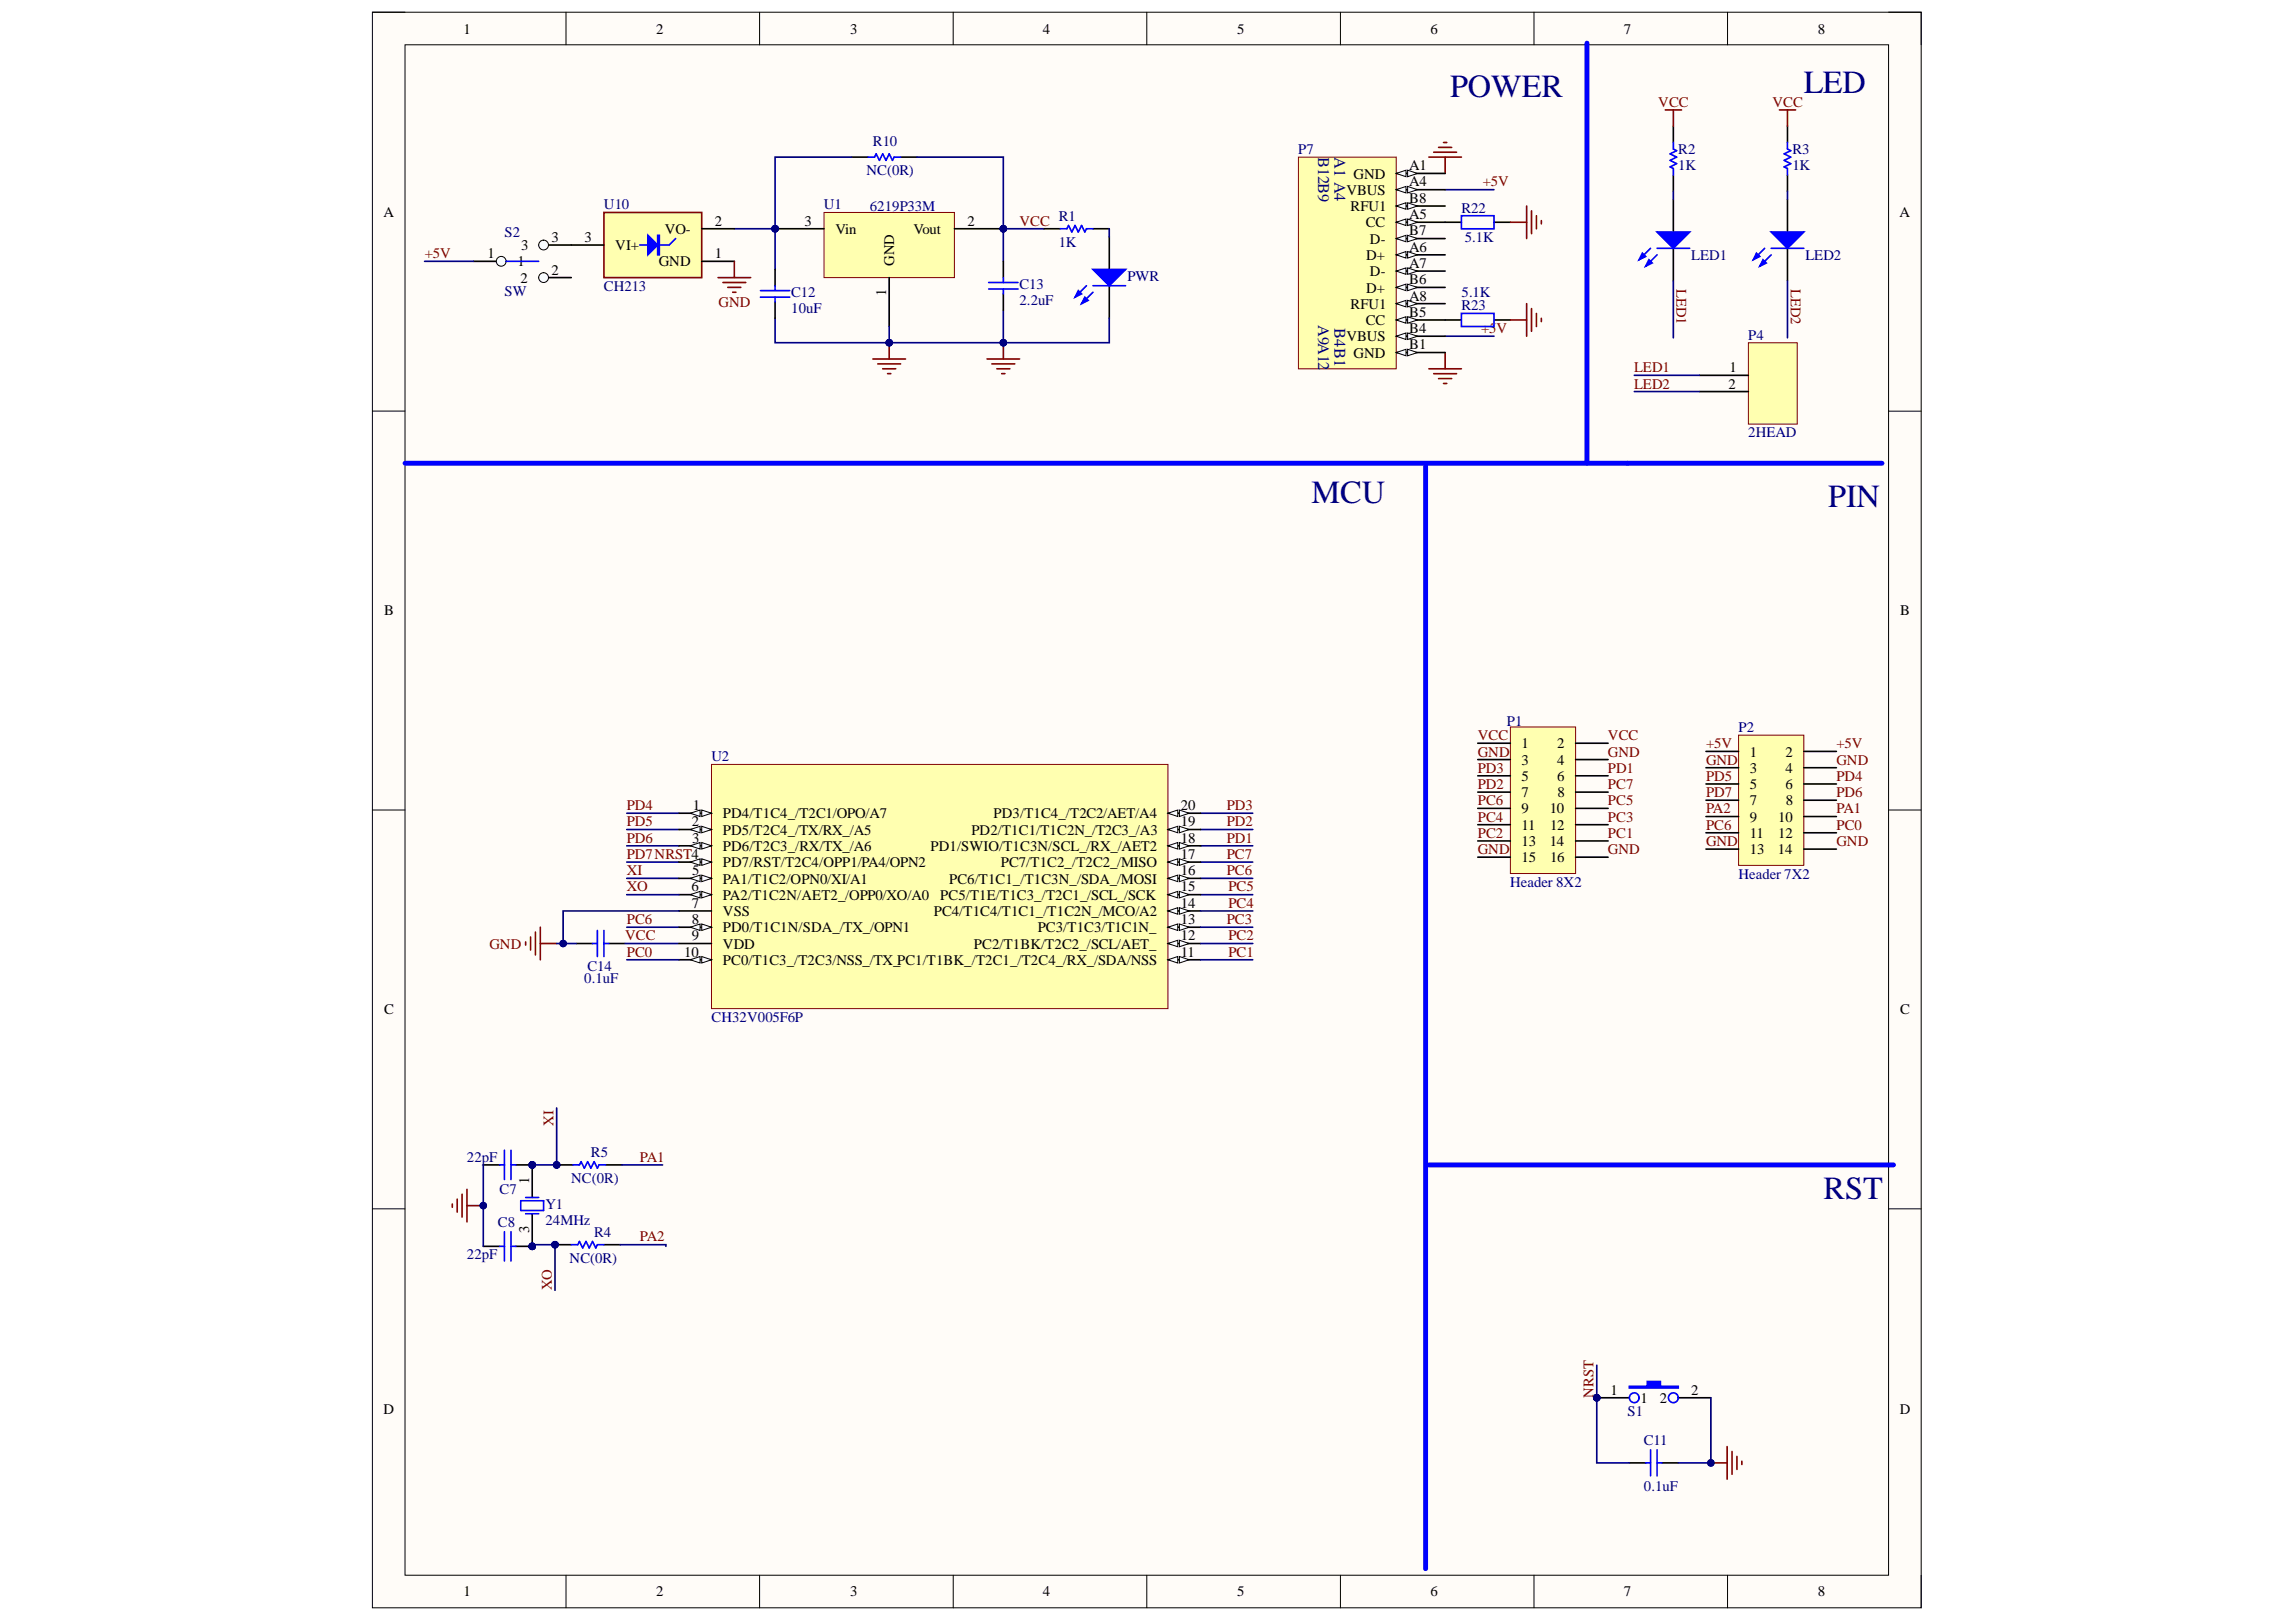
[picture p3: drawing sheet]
<svg xmlns="http://www.w3.org/2000/svg" width="297mm" height="210mm" viewBox="0 0 297 210" stroke-linecap="round" stroke-linejoin="round" font-family="sans-serif">
<defs><g id="words">
<g font-size="4.2" fill="#000080">
<text x="187.6" y="12.5">POWER</text>
<text x="233.4" y="12.1">LED</text>
<text x="169.7" y="65.2">MCU</text>
<text x="236.5" y="65.6">PIN</text>
<text x="235.9" y="155.1">RST</text>
</g>
<g font-size="2.1" fill="#000080">
<text x="170.5" y="20.3" transform="rotate(90 170.5 20.3)">B12B9</text>
<text x="172.7" y="20.3" transform="rotate(90 172.7 20.3)">A1 A4</text>
<text x="170.5" y="42" transform="rotate(90 170.5 42)">A9A12</text>
<text x="172.7" y="42.5" transform="rotate(90 172.7 42.5)">B4B1</text>
</g>
<g font-size="1.9">
<text x="60" y="4.3">1</text>
<text x="84.9" y="4.3">2</text>
<text x="110" y="4.3">3</text>
<text x="134.9" y="4.3">4</text>
<text x="160.1" y="4.3">5</text>
<text x="185.1" y="4.3">6</text>
<text x="210.1" y="4.3">7</text>
<text x="235.2" y="4.3">8</text>
<text x="175.1" y="23.1">GND</text>
<text x="182.3" y="22.1">A1</text>
<text x="49.6" y="28.1">A</text>
<text x="92.5" y="29.2">2</text>
<text x="104.1" y="29.2">3</text>
<text x="125.2" y="29.2">2</text>
<text x="174.2" y="25.2">VBUS</text>
<text x="174.7" y="27.3">RFU1</text>
<text x="176.7" y="29.4">CC</text>
<text x="182.3" y="26.2">B8</text>
<text x="182.3" y="24.1">A4</text>
<text x="182.3" y="28.4">A5</text>
<text x="245.8" y="28.1">A</text>
<text x="63.1" y="33.4">1</text>
<text x="67" y="34.5">1</text>
<text x="67.4" y="32.4">3</text>
<text x="71.4" y="31.3">3</text>
<text x="71.4" y="35.5">2</text>
<text x="75.6" y="31.3">3</text>
<text x="79.6" y="32.4">VI+</text>
<text x="85.2" y="34.5">GND</text>
<text x="86" y="30.3">VO-</text>
<text x="92.5" y="33.4">1</text>
<text x="108.1" y="30.3">Vin</text>
<text x="115.7" y="34.4" transform="rotate(-90 115.7 34.4)">GND</text>
<text x="118.2" y="30.3">Vout</text>
<text x="176.7" y="33.6">D+</text>
<text x="177.2" y="31.5">D-</text>
<text x="177.2" y="35.7">D-</text>
<text x="182.3" y="30.5">B7</text>
<text x="182.3" y="32.6">A6</text>
<text x="182.3" y="34.7">A7</text>
<text x="67.3" y="36.6">2</text>
<text x="114.6" y="38.3" transform="rotate(-90 114.6 38.3)">1</text>
<text x="174.7" y="39.9">RFU1</text>
<text x="176.7" y="37.9">D+</text>
<text x="182.3" y="41">B5</text>
<text x="182.3" y="36.8">B6</text>
<text x="182.3" y="38.9">A8</text>
<text x="174.2" y="44.2">VBUS</text>
<text x="175.1" y="46.3">GND</text>
<text x="176.7" y="42">CC</text>
<text x="182.3" y="45.2">B1</text>
<text x="182.3" y="43.1">B4</text>
<text x="223.6" y="50.3">2</text>
<text x="223.8" y="48.2">1</text>
<text x="49.7" y="79.6">B</text>
<text x="245.8" y="79.6">B</text>
<text x="196.9" y="96.8">1</text>
<text x="196.9" y="99">3</text>
<text x="196.9" y="101">5</text>
<text x="201.5" y="96.8">2</text>
<text x="201.5" y="99">4</text>
<text x="201.5" y="101">6</text>
<text x="226.4" y="97.9">1</text>
<text x="226.4" y="100">3</text>
<text x="231" y="97.9">2</text>
<text x="231" y="100">4</text>
<text x="89.5" y="106.9">2</text>
<text x="89.6" y="104.8">1</text>
<text x="93.5" y="105.9">PD4/T1C4_/T2C1/OPO/A7</text>
<text x="128.5" y="105.9">PD3/T1C4_/T2C2/AET/A4</text>
<text x="152.8" y="106.9">19</text>
<text x="152.8" y="104.8">20</text>
<text x="196.9" y="103.1">7</text>
<text x="196.9" y="105.3">9</text>
<text x="196.9" y="107.4">11</text>
<text x="200.5" y="105.3">10</text>
<text x="200.5" y="107.4">12</text>
<text x="201.5" y="103.1">8</text>
<text x="226.4" y="102.1">5</text>
<text x="226.4" y="104.2">7</text>
<text x="226.4" y="106.3">9</text>
<text x="230.1" y="106.3">10</text>
<text x="231" y="102.1">6</text>
<text x="231" y="104.2">8</text>
<text x="89.5" y="109.1">3</text>
<text x="89.5" y="113.3">5</text>
<text x="93.5" y="108">PD5/T2C4_/TX/RX_/A5</text>
<text x="93.5" y="110.1">PD6/T2C3_/RX/TX_/A6</text>
<text x="93.5" y="112.2">PD7/RST/T2C4/OPP1/PA4/OPN2</text>
<text x="120.4" y="110.1">PD1/SWIO/T1C3N/SCL_/RX_/AET2</text>
<text x="125.7" y="108">PD2/T1C1/T1C2N_/T2C3_/A3</text>
<text x="129.5" y="112.2">PC7/T1C2_/T2C2_/MISO</text>
<text x="152.8" y="109.1">18</text>
<text x="152.8" y="113.3">16</text>
<text x="152.8" y="111.2">17</text>
<text x="196.9" y="109.5">13</text>
<text x="196.9" y="111.6">15</text>
<text x="200.5" y="109.5">14</text>
<text x="200.5" y="111.6">16</text>
<text x="226.4" y="108.4">11</text>
<text x="226.4" y="110.5">13</text>
<text x="230" y="110.5">14</text>
<text x="230.1" y="108.4">12</text>
<text x="89.5" y="115.4">6</text>
<text x="89.5" y="117.5">7</text>
<text x="89.5" y="119.6">8</text>
<text x="93.5" y="114.3">PA1/T1C2/OPN0/XI/A1</text>
<text x="93.5" y="116.4">PA2/T1C2N/AET2_/OPP0/XO/A0</text>
<text x="93.5" y="118.5">VSS</text>
<text x="120.8" y="118.5">PC4/T1C4/T1C1_/T1C2N_/MCO/A2</text>
<text x="121.7" y="116.4">PC5/T1E/T1C3_/T2C1_/SCL_/SCK</text>
<text x="122.8" y="114.3">PC6/T1C1_/T1C3N_/SDA_/MOSI</text>
<text x="152.8" y="117.5">14</text>
<text x="152.8" y="119.6">13</text>
<text x="152.8" y="115.4">15</text>
<text x="88.5" y="123.8">10</text>
<text x="89.5" y="121.7">9</text>
<text x="93.5" y="120.6">PD0/T1C1N/SDA_/TX_/OPN1</text>
<text x="93.5" y="122.8">VDD</text>
<text x="93.5" y="124.9">PC0/T1C3_/T2C3/NSS_/TX_PC1/T1BK_/T2C1_/T2C4_/RX_/SDA/NSS</text>
<text x="126" y="122.8">PC2/T1BK/T2C2_/SCL/AET_</text>
<text x="134.3" y="120.6">PC3/T1C3/T1C1N_</text>
<text x="152.8" y="123.8">11</text>
<text x="152.8" y="121.7">12</text>
<text x="49.7" y="131.3">C</text>
<text x="245.8" y="131.3">C</text>
<text x="68.4" y="153.3" transform="rotate(-90 68.4 153.3)">1</text>
<text x="68.4" y="159.6" transform="rotate(-90 68.4 159.6)">3</text>
<text x="49.6" y="182.9">D</text>
<text x="208.4" y="180.5">1</text>
<text x="212.3" y="181.5">1</text>
<text x="214.8" y="181.5">2</text>
<text x="218.8" y="180.5">2</text>
<text x="245.8" y="182.9">D</text>
<text x="60" y="206.6">1</text>
<text x="84.9" y="206.6">2</text>
<text x="110" y="206.6">3</text>
<text x="134.9" y="206.6">4</text>
<text x="160.1" y="206.6">5</text>
<text x="185.1" y="206.6">6</text>
<text x="210.1" y="206.6">7</text>
<text x="235.2" y="206.6">8</text>
</g>
<g font-size="1.9" fill="#800000">
<text x="214.5" y="13.8">VCC</text>
<text x="229.3" y="13.8">VCC</text>
<text x="131.9" y="29.2">VCC</text>
<text x="191.8" y="24.1">+5V</text>
<text x="54.9" y="33.4">+5V</text>
<text x="93" y="39.7">GND</text>
<text x="216.9" y="37.4" transform="rotate(90 216.9 37.4)">LED1</text>
<text x="231.7" y="37.4" transform="rotate(90 231.7 37.4)">LED2</text>
<text x="191.6" y="43.1">+5V</text>
<text x="211.4" y="48.2">LED1</text>
<text x="211.4" y="50.3">LED2</text>
<text x="191.2" y="95.8">VCC</text>
<text x="208" y="95.8">VCC</text>
<text x="191.2" y="97.9">GND</text>
<text x="191.2" y="100">PD3</text>
<text x="208" y="97.9">GND</text>
<text x="208" y="100">PD1</text>
<text x="220.7" y="99">GND</text>
<text x="220.7" y="96.8">+5V</text>
<text x="220.7" y="101">PD5</text>
<text x="237.6" y="99">GND</text>
<text x="237.6" y="96.8">+5V</text>
<text x="237.6" y="101">PD4</text>
<text x="81.1" y="104.8">PD4</text>
<text x="81.1" y="106.9">PD5</text>
<text x="158.7" y="106.9">PD2</text>
<text x="158.7" y="104.8">PD3</text>
<text x="191.2" y="102.1">PD2</text>
<text x="191.2" y="104.2">PC6</text>
<text x="191.2" y="106.3">PC4</text>
<text x="208" y="102.1">PC7</text>
<text x="208" y="104.2">PC5</text>
<text x="208" y="106.3">PC3</text>
<text x="220.7" y="107.4">PC6</text>
<text x="220.7" y="103.1">PD7</text>
<text x="220.7" y="105.3">PA2</text>
<text x="237.6" y="103.1">PD6</text>
<text x="237.6" y="107.4">PC0</text>
<text x="237.6" y="105.3">PA1</text>
<text x="81.1" y="109.1">PD6</text>
<text x="81.1" y="111.2">PD7NRST4</text>
<text x="81.1" y="113.3">XI</text>
<text x="158.7" y="109.1">PD1</text>
<text x="158.7" y="113.3">PC6</text>
<text x="158.7" y="111.2">PC7</text>
<text x="191.2" y="110.5">GND</text>
<text x="191.2" y="108.4">PC2</text>
<text x="208" y="110.5">GND</text>
<text x="208" y="108.4">PC1</text>
<text x="220.7" y="109.5">GND</text>
<text x="237.6" y="109.5">GND</text>
<text x="81.1" y="119.6">PC6</text>
<text x="81.1" y="115.4">XO</text>
<text x="158.7" y="119.6">PC3</text>
<text x="158.9" y="115.4">PC5</text>
<text x="158.9" y="117.5">PC4</text>
<text x="63.3" y="122.8">GND</text>
<text x="80.9" y="121.7">VCC</text>
<text x="81.1" y="123.8">PC0</text>
<text x="158.9" y="121.7">PC2</text>
<text x="158.9" y="123.8">PC1</text>
<text x="71.6" y="145.7" transform="rotate(-90 71.6 145.7)">XI</text>
<text x="82.8" y="150.3">PA1</text>
<text x="82.8" y="160.7">PA2</text>
<text x="71.4" y="167" transform="rotate(-90 71.4 167)">XO</text>
<text x="206.2" y="180.9" transform="rotate(-90 206.2 180.9)">NRST</text>
</g>
<g font-size="1.9" fill="#000080">
<text x="112.1" y="22.7">NC(0R)</text>
<text x="112.9" y="18.9">R10</text>
<text x="168" y="19.9">P7</text>
<text x="217.1" y="22.1">1K</text>
<text x="217.1" y="19.9">R2</text>
<text x="231.9" y="22.1">1K</text>
<text x="231.9" y="19.9">R3</text>
<text x="78.1" y="27.1">U10</text>
<text x="106.6" y="27.1">U1</text>
<text x="112.5" y="27.3">6219P33M</text>
<text x="137" y="28.6">R1</text>
<text x="189.1" y="27.5">R22</text>
<text x="65.3" y="30.7">S2</text>
<text x="137" y="31.9">1K</text>
<text x="189.5" y="31.3">5.1K</text>
<text x="218.8" y="33.6">LED1</text>
<text x="233.6" y="33.6">LED2</text>
<text x="65.3" y="38.3">SW</text>
<text x="78.1" y="37.6">CH213</text>
<text x="102.4" y="38.5">C12</text>
<text x="102.4" y="40.6">10uF</text>
<text x="131.9" y="37.4">C13</text>
<text x="131.9" y="39.5">2.2uF</text>
<text x="145.8" y="36.4">PWR</text>
<text x="189.1" y="40.1">R23</text>
<text x="189.1" y="38.5">5.1K</text>
<text x="226.2" y="43.9">P4</text>
<text x="226.2" y="56.6">2HEAD</text>
<text x="195" y="93.9">P1</text>
<text x="224.9" y="94.7">P2</text>
<text x="92" y="98.5">U2</text>
<text x="224.9" y="113.7">Header 7X2</text>
<text x="195.4" y="114.8">Header 8X2</text>
<text x="76" y="125.7">C14</text>
<text x="75.6" y="127.2">0.1uF</text>
<text x="92" y="132.2">CH32V005F6P</text>
<text x="76.4" y="149.7">R5</text>
<text x="60.4" y="150.3">22pF</text>
<text x="64.6" y="154.6">C7</text>
<text x="73.9" y="153.1">NC(0R)</text>
<text x="64.4" y="158.8">C8</text>
<text x="70.6" y="156.5">Y1</text>
<text x="70.6" y="158.6">24MHz</text>
<text x="76.9" y="160.1">R4</text>
<text x="60.4" y="163">22pF</text>
<text x="73.7" y="163.4">NC(0R)</text>
<text x="210.6" y="183.2">S1</text>
<text x="212.7" y="187">C11</text>
<text x="212.7" y="192.9">0.1uF</text>
</g>
</g></defs>
<path d="M48.2 1.6h200.3v206.5h-200.3z" fill-rule="evenodd" fill="#fffcf8"/>
<path d="M48.2 1.6h200.3v206.5h-200.3z" fill="none" stroke="#000" stroke-width=".13"/>
<path d="M52.4 5.8h191.9v198.1h-191.9z" fill-rule="evenodd" fill="#fffcf8"/>
<g fill="none" stroke="#000" stroke-width=".13">
<path d="M48.2 1.6h4.2M52.4 5.8h191.9v198.1h-191.9zM73.2 1.6v4.2M98.3 1.6v4.2M123.3 1.6v4.2M148.4 1.6v4.2M173.4 1.6v4.2M198.5 1.6v4.2M223.5 1.6v4.2M244.3 1.6h4.2v4.2M48.2 53.2h4.2M244.3 53.2h4.2"/>
<path d="M48.2 104.8h4.2M244.3 104.8h4.2M48.2 156.4h4.2M244.3 156.4h4.2M73.2 203.9v4.2M98.3 203.9v4.2M123.3 203.9v4.2M148.4 203.9v4.2M173.4 203.9v4.2M198.5 203.9v4.2M223.5 203.9v4.2M248.5 203.9v4.2"/>
</g>
<path d="M112.9 46.5h4.2M113.6 47.1h2.9M114.2 47.7h1.7M114.8 48.4h.4M115 44.3v2.2" fill="none" stroke="#800000" stroke-width=".21"/>
<circle cx="115" cy="44.4" r=".42" fill="#000080"/>
<circle cx="115" cy="44.4" r=".42" fill="none" stroke="#000080" stroke-width=".13"/>
<path d="M127.7 46.5h4.2M128.3 47.1h3M129 47.7h1.6M129.6 48.4h.4M129.8 44.3v2.2" fill="none" stroke="#800000" stroke-width=".21"/>
<circle cx="129.8" cy="44.4" r=".42" fill="#000080"/>
<circle cx="129.8" cy="44.4" r=".42" fill="none" stroke="#000080" stroke-width=".13"/>
<path d="M135.1 29.6h-5.3v4.2" fill="none" stroke="#000080" stroke-width=".21"/>
<circle cx="129.8" cy="29.6" r=".42" fill="#000080"/>
<circle cx="129.8" cy="29.6" r=".42" fill="none" stroke="#000080" stroke-width=".13"/>
<path d="M143.5 30.7v4.2M143.5 37v4.2" fill="none" stroke="#000" stroke-width=".21"/>
<path d="M141.4 34.9h4.2l-2.1 2.1z" fill="#00f"/>
<path d="M140.6 37l-1.5 1.5M141.4 34.9h4.2l-2.1 2.1zM141.4 37.8l-1.5 1.5" fill="none" stroke="#00f" stroke-width=".21"/>
<path d="M140.3 38.5l.5 .4-.9 .4z" fill="#00f"/>
<path d="M140.3 38.5l.5 .4-.9 .4z" fill="none" stroke="#00f" stroke-width=".21"/>
<path d="M139.5 37.6l.4 .4-.8 .5z" fill="#00f"/>
<path d="M137.2 29.6h.8l.2-.4 .5 .8 .4-.8 .4 .8 .4-.8 .4 .8 .3-.4h.8M139.5 37.6l.4 .4-.8 .5zM141.4 37h4.2" fill="none" stroke="#00f" stroke-width=".21"/>
<path d="M135.1 29.6h2.1M141.4 29.6h2.1" fill="none" stroke="#000" stroke-width=".21"/>
<path d="M100.3 41.2v3.1h43.2v-3.1" fill="none" stroke="#000080" stroke-width=".21"/>
<circle cx="115" cy="44.4" r=".42" fill="#000080"/>
<circle cx="115" cy="44.4" r=".42" fill="none" stroke="#000080" stroke-width=".13"/>
<circle cx="129.8" cy="44.4" r=".42" fill="#000080"/>
<circle cx="129.8" cy="44.4" r=".42" fill="none" stroke="#000080" stroke-width=".13"/>
<path d="M143.5 29.6v1.1" fill="none" stroke="#000080" stroke-width=".21"/>
<path d="M61.3 33.8h4.2" fill="none" stroke="#000" stroke-width=".21"/>
<circle cx="64.8" cy="33.8" r=".63" fill="#f8fcff"/>
<circle cx="64.8" cy="33.8" r=".63" fill="none" stroke="#000" stroke-width=".13"/>
<path d="M69.7 31.7h4.2" fill="none" stroke="#000" stroke-width=".21"/>
<circle cx="70.3" cy="31.7" r=".63" fill="#f8fcff"/>
<circle cx="70.3" cy="31.7" r=".63" fill="none" stroke="#000" stroke-width=".13"/>
<path d="M69.7 35.9h4.2" fill="none" stroke="#000" stroke-width=".21"/>
<circle cx="70.3" cy="35.9" r=".63" fill="#f8fcff"/>
<circle cx="70.3" cy="35.9" r=".63" fill="none" stroke="#000" stroke-width=".13"/>
<path d="M65.5 33.8h4.2" fill="none" stroke="#00f" stroke-width=".21"/>
<path d="M54.9 33.8h6.4M95 29.6h5.3v5.3" fill="none" stroke="#000080" stroke-width=".21"/>
<circle cx="100.3" cy="29.6" r=".42" fill="#000080"/>
<circle cx="100.3" cy="29.6" r=".42" fill="none" stroke="#000080" stroke-width=".13"/>
<path d="M129.8 40.1v4.2" fill="none" stroke="#000080" stroke-width=".21"/>
<circle cx="129.8" cy="44.4" r=".42" fill="#000080"/>
<circle cx="129.8" cy="44.4" r=".42" fill="none" stroke="#000080" stroke-width=".13"/>
<path d="M216.5 25.8v4.2M216.5 32.1v4.2" fill="none" stroke="#000" stroke-width=".21"/>
<path d="M214.4 30h4.2l-2.1 2.1z" fill="#00f"/>
<path d="M213.5 32.1l-1.4 1.5M214.4 30h4.2l-2.1 2.1zM214.4 33l-1.5 1.5" fill="none" stroke="#00f" stroke-width=".21"/>
<path d="M213.3 33.6l.4 .4-.8 .5z" fill="#00f"/>
<path d="M213.3 33.6l.4 .4-.8 .5z" fill="none" stroke="#00f" stroke-width=".21"/>
<path d="M212.5 32.8l.4 .4-.8 .4z" fill="#00f"/>
<path d="M216.5 18.4v.9l.4 .2-.8 .4 .8 .4-.8 .5 .8 .4-.8 .4 .4 .2v.9M212.5 32.8l.4 .4-.8 .4zM214.4 32.1h4.2" fill="none" stroke="#00f" stroke-width=".21"/>
<path d="M216.5 16.3v2.1M216.5 22.7v2.1M231.2 25.8v4.2M231.2 32.1v4.2" fill="none" stroke="#000" stroke-width=".21"/>
<path d="M229.1 30h4.3l-2.2 2.1z" fill="#00f"/>
<path d="M228.3 32.1l-1.5 1.5M229.1 30h4.3l-2.2 2.1zM229.1 33l-1.4 1.5" fill="none" stroke="#00f" stroke-width=".21"/>
<path d="M228.1 33.6l.4 .4-.8 .5z" fill="#00f"/>
<path d="M228.1 33.6l.4 .4-.8 .5z" fill="none" stroke="#00f" stroke-width=".21"/>
<path d="M227.2 32.8l.5 .4-.9 .4z" fill="#00f"/>
<path d="M231.2 18.4v.9l.5 .2-.9 .4 .9 .4-.9 .5 .9 .4-.9 .4 .4 .2v.9M227.2 32.8l.5 .4-.9 .4zM229.1 32.1h4.3" fill="none" stroke="#00f" stroke-width=".21"/>
<path d="M231.2 16.3v2.1M231.2 22.7v2.1" fill="none" stroke="#000" stroke-width=".21"/>
<path d="M216.5 24.8v1M216.5 36.3v7.4M231.2 24.8v1M231.2 36.3v7.4" fill="none" stroke="#000080" stroke-width=".21"/>
<path d="M226.2 44.4h6.3v10.5h-6.3z" fill-rule="evenodd" fill="#ffffb0"/>
<path d="M226.2 44.4h6.3v10.5h-6.3z" fill="none" stroke="#800000" stroke-width=".13"/>
<path d="M100.3 34.9v2.1M100.3 39.1v2.1M129.8 33.8v2.1M129.8 38v2.1M219.9 48.6h6.3M219.9 50.7h6.3" fill="none" stroke="#000" stroke-width=".21"/>
<path d="M211.4 48.6h8.5M211.4 50.7h8.5" fill="none" stroke="#000080" stroke-width=".21"/>
<path d="M98.4 38.5h3.8M98.4 37.6h3.8M100.3 37v.6M100.3 38.5v.6M127.9 36.6h3.8M127.9 37.4h3.8M129.8 35.9v.7M129.8 37.4v.6" fill="none" stroke="#00f" stroke-width=".21"/>
<path d="M215.4 14.2h2.1M216.5 14.2v2.1M230.2 14.2h2.1M231.2 14.2v2.1" fill="none" stroke="#800000" stroke-width=".21"/>
<circle cx="100.3" cy="29.6" r=".42" fill="#000080"/>
<circle cx="100.3" cy="29.6" r=".42" fill="none" stroke="#000080" stroke-width=".13"/>
<circle cx="129.8" cy="29.6" r=".42" fill="#000080"/>
<circle cx="129.8" cy="29.6" r=".42" fill="none" stroke="#000080" stroke-width=".13"/>
<path d="M106.6 27.5h16.9v8.4h-16.9z" fill-rule="evenodd" fill="#ffffb0"/>
<path d="M106.6 27.5h16.9v8.4h-16.9z" fill="none" stroke="#800000" stroke-width=".13"/>
<path d="M100.3 29.6h6.3" fill="none" stroke="#000" stroke-width=".21"/>
<circle cx="100.3" cy="29.6" r=".42" fill="#000080"/>
<circle cx="100.3" cy="29.6" r=".42" fill="none" stroke="#000080" stroke-width=".13"/>
<path d="M115 35.9v6.3M123.5 29.6h6.3" fill="none" stroke="#000" stroke-width=".21"/>
<circle cx="129.8" cy="29.6" r=".42" fill="#000080"/>
<circle cx="129.8" cy="29.6" r=".42" fill="none" stroke="#000080" stroke-width=".13"/>
<path d="M115 42.2v2.1" fill="none" stroke="#000080" stroke-width=".21"/>
<circle cx="115" cy="44.4" r=".42" fill="#000080"/>
<circle cx="115" cy="44.4" r=".42" fill="none" stroke="#000080" stroke-width=".13"/>
<path d="M110.2 20.3h2.1M116.5 20.3h2.1" fill="none" stroke="#000" stroke-width=".21"/>
<path d="M112.3 20.3h.8l.3-.4 .4 .9 .4-.9 .4 .9 .4-.9 .5 .9 .2-.5h.8" fill="none" stroke="#00f" stroke-width=".21"/>
<path d="M110.2 20.3h-9.9v9.3" fill="none" stroke="#000080" stroke-width=".21"/>
<circle cx="100.3" cy="29.6" r=".42" fill="#000080"/>
<circle cx="100.3" cy="29.6" r=".42" fill="none" stroke="#000080" stroke-width=".13"/>
<path d="M118.6 20.3h11.2v9.3" fill="none" stroke="#000080" stroke-width=".21"/>
<circle cx="129.8" cy="29.6" r=".42" fill="#000080"/>
<circle cx="129.8" cy="29.6" r=".42" fill="none" stroke="#000080" stroke-width=".13"/>
<circle cx="68.9" cy="150.8" r=".42" fill="#000080"/>
<circle cx="68.9" cy="150.8" r=".42" fill="none" stroke="#000080" stroke-width=".13"/>
<circle cx="68.9" cy="161.3" r=".42" fill="#000080"/>
<circle cx="68.9" cy="161.3" r=".42" fill="none" stroke="#000080" stroke-width=".13"/>
<path d="M68.9 150.8v4.2" fill="none" stroke="#000" stroke-width=".21"/>
<circle cx="68.9" cy="150.8" r=".42" fill="#000080"/>
<circle cx="68.9" cy="150.8" r=".42" fill="none" stroke="#000080" stroke-width=".13"/>
<path d="M68.9 157.1v4.2" fill="none" stroke="#000" stroke-width=".21"/>
<circle cx="68.9" cy="161.3" r=".42" fill="#000080"/>
<circle cx="68.9" cy="161.3" r=".42" fill="none" stroke="#000080" stroke-width=".13"/>
<path d="M67.4 155.4h2.9v1.3h-2.9zM68 157.1h1.7M68 155h1.7" fill="none" stroke="#00f" stroke-width=".21"/>
<path d="M58.5 155.8v.4M59.1 155.2v1.7M59.8 154.5v3M60.4 153.9v4.2M60.4 156h2.1" fill="none" stroke="#800000" stroke-width=".21"/>
<circle cx="62.5" cy="156" r=".42" fill="#000080"/>
<circle cx="62.5" cy="156" r=".42" fill="none" stroke="#000080" stroke-width=".13"/>
<circle cx="68.9" cy="161.3" r=".42" fill="#000080"/>
<circle cx="68.9" cy="161.3" r=".42" fill="none" stroke="#000080" stroke-width=".13"/>
<path d="M62.5 161.3h2.1M66.7 161.3h2.2" fill="none" stroke="#000" stroke-width=".21"/>
<circle cx="68.9" cy="161.3" r=".42" fill="#000080"/>
<circle cx="68.9" cy="161.3" r=".42" fill="none" stroke="#000080" stroke-width=".13"/>
<path d="M65.3 159.4v3.8M66.1 159.4v3.8M64.6 161.3h.7M66.1 161.3h.6" fill="none" stroke="#00f" stroke-width=".21"/>
<circle cx="68.9" cy="150.8" r=".42" fill="#000080"/>
<circle cx="68.9" cy="150.8" r=".42" fill="none" stroke="#000080" stroke-width=".13"/>
<path d="M62.5 150.8h2.1M66.7 150.8h2.2" fill="none" stroke="#000" stroke-width=".21"/>
<circle cx="68.9" cy="150.8" r=".42" fill="#000080"/>
<circle cx="68.9" cy="150.8" r=".42" fill="none" stroke="#000080" stroke-width=".13"/>
<path d="M64.6 150.8h.7M65.3 148.9v3.7M66.1 150.8h.6M66.1 148.9v3.7" fill="none" stroke="#00f" stroke-width=".21"/>
<path d="M62.5 150.8v10.5" fill="none" stroke="#000080" stroke-width=".21"/>
<circle cx="62.5" cy="156" r=".42" fill="#000080"/>
<circle cx="62.5" cy="156" r=".42" fill="none" stroke="#000080" stroke-width=".13"/>
<circle cx="71.8" cy="161.1" r=".42" fill="#000080"/>
<circle cx="71.8" cy="161.1" r=".42" fill="none" stroke="#000080" stroke-width=".13"/>
<path d="M71.8 161.1h2.1M78.1 161.1h2.1" fill="none" stroke="#000" stroke-width=".21"/>
<circle cx="71.8" cy="161.1" r=".42" fill="#000080"/>
<circle cx="71.8" cy="161.1" r=".42" fill="none" stroke="#000080" stroke-width=".13"/>
<path d="M73.9 161.1h.9l.2-.4 .4 .8 .4-.8 .4 .8 .5-.8 .4 .8 .2-.4h.8" fill="none" stroke="#00f" stroke-width=".21"/>
<circle cx="72" cy="150.8" r=".42" fill="#000080"/>
<circle cx="72" cy="150.8" r=".42" fill="none" stroke="#000080" stroke-width=".13"/>
<path d="M72 150.8h2.1M78.3 150.8h2.2" fill="none" stroke="#000" stroke-width=".21"/>
<circle cx="72" cy="150.8" r=".42" fill="#000080"/>
<circle cx="72" cy="150.8" r=".42" fill="none" stroke="#000080" stroke-width=".13"/>
<path d="M74.1 150.8h.9l.2-.5 .4 .9 .4-.9 .4 .9 .5-.9 .4 .9 .2-.4h.8" fill="none" stroke="#00f" stroke-width=".21"/>
<path d="M72 143.4v7.4h-3.1" fill="none" stroke="#000080" stroke-width=".21"/>
<circle cx="68.9" cy="150.8" r=".42" fill="#000080"/>
<circle cx="68.9" cy="150.8" r=".42" fill="none" stroke="#000080" stroke-width=".13"/>
<circle cx="72" cy="150.8" r=".42" fill="#000080"/>
<circle cx="72" cy="150.8" r=".42" fill="none" stroke="#000080" stroke-width=".13"/>
<path d="M68.9 161.3v-.2h2.9v5.9" fill="none" stroke="#000080" stroke-width=".21"/>
<circle cx="68.9" cy="161.3" r=".42" fill="#000080"/>
<circle cx="68.9" cy="161.3" r=".42" fill="none" stroke="#000080" stroke-width=".13"/>
<circle cx="71.8" cy="161.1" r=".42" fill="#000080"/>
<circle cx="71.8" cy="161.1" r=".42" fill="none" stroke="#000080" stroke-width=".13"/>
<path d="M187 24.5h6.3M187 43.5h6.3M80.5 150.8h5.2M80.2 161.1h5.9v.2" fill="none" stroke="#000080" stroke-width=".21"/>
<path d="M185.5 19.7h2.9M186.1 19.1h1.7M186.7 18.4h.5M184.9 20.3h4.2M187 20.3v2.1M184.9 47.7h4.2M185.5 48.4h2.9M186.1 49h1.7M186.7 49.6h.5M187 45.6v2.1" fill="none" stroke="#800000" stroke-width=".21"/>
<path d="M168 20.3h12.6v27.4h-12.6z" fill-rule="evenodd" fill="#ffffb0"/>
<path d="M168 20.3h12.6v27.4h-12.6z" fill="none" stroke="#800000" stroke-width=".13"/>
<path d="M180.6 45.6h6.4" fill="none" stroke="#000" stroke-width=".21"/>
<path d="M180.6 45.6l1.3-.4v.8z" fill="#f8fcff"/>
<path d="M180.6 45.6l1.3-.4v.8z" fill="none" stroke="#000" stroke-width=".13"/>
<path d="M182.1 45.2l1.3 .4-1.3 .4z" fill="#f8fcff"/>
<path d="M182.1 45.2l1.3 .4-1.3 .4z" fill="none" stroke="#000" stroke-width=".13"/>
<path d="M180.6 43.5h6.4" fill="none" stroke="#000" stroke-width=".21"/>
<path d="M180.6 43.5l1.3-.4v.8z" fill="#f8fcff"/>
<path d="M180.6 43.5l1.3-.4v.8z" fill="none" stroke="#000" stroke-width=".13"/>
<path d="M182.1 43.1l1.3 .4-1.3 .4z" fill="#f8fcff"/>
<path d="M182.1 43.1l1.3 .4-1.3 .4z" fill="none" stroke="#000" stroke-width=".13"/>
<path d="M180.6 41.4h6.4" fill="none" stroke="#000" stroke-width=".21"/>
<path d="M180.6 41.4l1.3-.4v.8z" fill="#f8fcff"/>
<path d="M180.6 41.4l1.3-.4v.8z" fill="none" stroke="#000" stroke-width=".13"/>
<path d="M182.1 41l1.3 .4-1.3 .4z" fill="#f8fcff"/>
<path d="M182.1 41l1.3 .4-1.3 .4z" fill="none" stroke="#000" stroke-width=".13"/>
<path d="M180.6 37.2h6.4" fill="none" stroke="#000" stroke-width=".21"/>
<path d="M180.6 37.2l1.3-.4v.8z" fill="#f8fcff"/>
<path d="M180.6 37.2l1.3-.4v.8z" fill="none" stroke="#000" stroke-width=".13"/>
<path d="M182.1 36.8l1.3 .4-1.3 .4z" fill="#f8fcff"/>
<path d="M182.1 36.8l1.3 .4-1.3 .4z" fill="none" stroke="#000" stroke-width=".13"/>
<path d="M180.6 30.9h6.4" fill="none" stroke="#000" stroke-width=".21"/>
<path d="M180.6 30.9l1.3-.4v.8z" fill="#f8fcff"/>
<path d="M180.6 30.9l1.3-.4v.8z" fill="none" stroke="#000" stroke-width=".13"/>
<path d="M182.1 30.5l1.3 .4-1.3 .4z" fill="#f8fcff"/>
<path d="M182.1 30.5l1.3 .4-1.3 .4z" fill="none" stroke="#000" stroke-width=".13"/>
<path d="M180.6 26.7h6.4" fill="none" stroke="#000" stroke-width=".21"/>
<path d="M180.6 26.7l1.3-.5v.9z" fill="#f8fcff"/>
<path d="M180.6 26.7l1.3-.5v.9z" fill="none" stroke="#000" stroke-width=".13"/>
<path d="M182.1 26.2l1.3 .5-1.3 .4z" fill="#f8fcff"/>
<path d="M182.1 26.2l1.3 .5-1.3 .4z" fill="none" stroke="#000" stroke-width=".13"/>
<path d="M180.6 22.4h6.4" fill="none" stroke="#000" stroke-width=".21"/>
<path d="M180.6 22.4l1.3-.4v.9z" fill="#f8fcff"/>
<path d="M180.6 22.4l1.3-.4v.9z" fill="none" stroke="#000" stroke-width=".13"/>
<path d="M182.1 22l1.3 .4-1.3 .5z" fill="#f8fcff"/>
<path d="M182.1 22l1.3 .4-1.3 .5z" fill="none" stroke="#000" stroke-width=".13"/>
<path d="M180.6 24.5h6.4" fill="none" stroke="#000" stroke-width=".21"/>
<path d="M180.6 24.5l1.3-.4v.9z" fill="#f8fcff"/>
<path d="M180.6 24.5l1.3-.4v.9z" fill="none" stroke="#000" stroke-width=".13"/>
<path d="M182.1 24.1l1.3 .4-1.3 .5z" fill="#f8fcff"/>
<path d="M182.1 24.1l1.3 .4-1.3 .5z" fill="none" stroke="#000" stroke-width=".13"/>
<path d="M180.6 28.8h6.4" fill="none" stroke="#000" stroke-width=".21"/>
<path d="M180.6 28.8l1.3-.5v.9z" fill="#f8fcff"/>
<path d="M180.6 28.8l1.3-.5v.9z" fill="none" stroke="#000" stroke-width=".13"/>
<path d="M182.1 28.3l1.3 .5-1.3 .4z" fill="#f8fcff"/>
<path d="M182.1 28.3l1.3 .5-1.3 .4z" fill="none" stroke="#000" stroke-width=".13"/>
<path d="M180.6 33h6.4" fill="none" stroke="#000" stroke-width=".21"/>
<path d="M180.6 33l1.3-.4v.8z" fill="#f8fcff"/>
<path d="M180.6 33l1.3-.4v.8z" fill="none" stroke="#000" stroke-width=".13"/>
<path d="M182.1 32.6l1.3 .4-1.3 .4z" fill="#f8fcff"/>
<path d="M182.1 32.6l1.3 .4-1.3 .4z" fill="none" stroke="#000" stroke-width=".13"/>
<path d="M180.6 35.1h6.4" fill="none" stroke="#000" stroke-width=".21"/>
<path d="M180.6 35.1l1.3-.4v.8z" fill="#f8fcff"/>
<path d="M180.6 35.1l1.3-.4v.8z" fill="none" stroke="#000" stroke-width=".13"/>
<path d="M182.1 34.7l1.3 .4-1.3 .4z" fill="#f8fcff"/>
<path d="M182.1 34.7l1.3 .4-1.3 .4z" fill="none" stroke="#000" stroke-width=".13"/>
<path d="M180.6 39.3h6.4" fill="none" stroke="#000" stroke-width=".21"/>
<path d="M180.6 39.3l1.3-.4v.8z" fill="#f8fcff"/>
<path d="M180.6 39.3l1.3-.4v.8z" fill="none" stroke="#000" stroke-width=".13"/>
<path d="M182.1 38.9l1.3 .4-1.3 .4z" fill="#f8fcff"/>
<path d="M182.1 38.9l1.3 .4-1.3 .4z" fill="none" stroke="#000" stroke-width=".13"/>
<path d="M205.3 5.6v54.3M52.4 59.9h191.1M184.4 60.4v142.6" fill="none" stroke="#00f" stroke-width=".63"/>
<path d="M187 28.8h2.1M193.3 28.8h2.1M187 41.4h2.1M193.3 41.4h2.1M210.8 189.3h2.1M215 189.3h2.1" fill="none" stroke="#000" stroke-width=".21"/>
<path d="M189.1 27.9h4.2v1.7h-4.2zM189.1 40.6h4.2v1.7h-4.2zM212.9 189.3h.6M213.5 187.6v3.4M214.4 187.6v3.4M214.4 189.3h.6" fill="none" stroke="#00f" stroke-width=".21"/>
<path d="M195.4 28.8h2.1M197.5 26.7v4.2M197.5 39.3v4.2M198.1 27.3v2.9M198.1 39.9v3M198.8 27.9v1.7M199.4 28.6v.4M195.4 41.4h2.1M198.8 40.6v1.7M199.4 41.2v.4" fill="none" stroke="#800000" stroke-width=".21"/>
<path d="M81.1 105.2h6.7M81.1 107.3h6.7M81.1 109.5h6.7" fill="none" stroke="#000080" stroke-width=".21"/>
<circle cx="206.6" cy="180.9" r=".42" fill="#000080"/>
<circle cx="206.6" cy="180.9" r=".42" fill="none" stroke="#000080" stroke-width=".13"/>
<path d="M206.6 180.9h4.2" fill="none" stroke="#000" stroke-width=".21"/>
<circle cx="206.6" cy="180.9" r=".42" fill="#000080"/>
<circle cx="206.6" cy="180.9" r=".42" fill="none" stroke="#000080" stroke-width=".13"/>
<path d="M217.1 180.9h4.2" fill="none" stroke="#000" stroke-width=".21"/>
<path d="M210.8 179.4h2.3v-.6h1.7v.6h2.3v.2h-6.3z" fill-rule="evenodd" fill="#00f"/>
<g fill="none" stroke="#00f" stroke-width=".21">
<path d="M210.8 179.4h2.3v-.6h1.7v.6h2.3v.2h-6.3z"/>
<circle cx="211.4" cy="180.9" r=".63"/>
<circle cx="216.5" cy="180.9" r=".63"/>
</g>
<path d="M206.6 176.7v12.6h4.2" fill="none" stroke="#000080" stroke-width=".21"/>
<circle cx="206.6" cy="180.9" r=".42" fill="#000080"/>
<circle cx="206.6" cy="180.9" r=".42" fill="none" stroke="#000080" stroke-width=".13"/>
<path d="M221.3 180.9v8.4h-4.2" fill="none" stroke="#000080" stroke-width=".21"/>
<circle cx="221.3" cy="189.3" r=".42" fill="#000080"/>
<circle cx="221.3" cy="189.3" r=".42" fill="none" stroke="#000080" stroke-width=".13"/>
<path d="M221.3 189.3h2.1M223.4 187.2v4.2M224.1 187.8v3M224.7 188.5v1.7M225.3 189.1v.4" fill="none" stroke="#800000" stroke-width=".21"/>
<circle cx="221.3" cy="189.3" r=".42" fill="#000080"/>
<circle cx="221.3" cy="189.3" r=".42" fill="none" stroke="#000080" stroke-width=".13"/>
<circle cx="206.6" cy="180.9" r=".42" fill="#000080"/>
<circle cx="206.6" cy="180.9" r=".42" fill="none" stroke="#000080" stroke-width=".13"/>
<path d="M184.9 150.8h60.1" fill="none" stroke="#00f" stroke-width=".63"/>
<path d="M81.1 113.7h6.7M155.3 105.2h6.8" fill="none" stroke="#000080" stroke-width=".21"/>
<path d="M74.5 122.1h2.2M78.8 122.1h2.1" fill="none" stroke="#000" stroke-width=".21"/>
<path d="M76.7 122.1h.6M77.3 120.4v3.4M78.1 120.4v3.4M78.1 122.1h.7" fill="none" stroke="#00f" stroke-width=".21"/>
<path d="M224.9 95.1h8.5v16.9h-8.5z" fill-rule="evenodd" fill="#ffffb0"/>
<path d="M224.9 95.1h8.5v16.9h-8.5z" fill="none" stroke="#800000" stroke-width=".13"/>
<g fill="none" stroke="#000" stroke-width=".21">
<path d="M220.7 97.2h4.2M220.7 99.4h4.2M233.4 97.2h4.2M233.4 99.4h4.2M220.7 101.5h4.2M220.7 103.6h4.2M220.7 105.7h4.2M220.7 107.8h4.2M220.7 109.9h4.2M233.4 101.5h4.2M233.4 103.6h4.2M233.4 105.7h4.2"/>
<path d="M233.4 107.8h4.2M233.4 109.9h4.2"/>
</g>
<path d="M81.1 111.6h6.7M81.1 120h6.7M155.3 109.5h6.8M155.3 107.3h6.8M155.3 111.6h6.8M155.3 115.8h6.8M155.3 113.7h6.8M72 122.1h2.5M80.9 122.1h6.9" fill="none" stroke="#000080" stroke-width=".21"/>
<path d="M69.9 120v4.2M68 121.9v.4M68.6 121.3v1.6M69.3 120.6v3M69.9 122.1h2.1" fill="none" stroke="#800000" stroke-width=".21"/>
<circle cx="72.9" cy="122.1" r=".42" fill="#000080"/>
<circle cx="72.9" cy="122.1" r=".42" fill="none" stroke="#000080" stroke-width=".13"/>
<path d="M195.4 94.1h8.4v18.9h-8.4z" fill-rule="evenodd" fill="#ffffb0"/>
<path d="M195.4 94.1h8.4v18.9h-8.4z" fill="none" stroke="#800000" stroke-width=".13"/>
<g fill="none" stroke="#000" stroke-width=".21">
<path d="M191.2 96.2h4.2M191.2 98.3h4.2M203.8 96.2h4.2M203.8 98.3h4.2M191.2 100.4h4.2M191.2 102.5h4.2M191.2 104.6h4.2M191.2 106.7h4.2M191.2 108.8h4.2M191.2 110.9h4.2M203.8 100.4h4.2M203.8 102.5h4.2"/>
<path d="M203.8 104.6h4.2M203.8 106.7h4.2M203.8 108.8h4.2M203.8 110.9h4.2"/>
</g>
<path d="M92 98.9h59.1v31.6h-59.1z" fill-rule="evenodd" fill="#ffffb0"/>
<path d="M92 98.9h59.1v31.6h-59.1z" fill="none" stroke="#800000" stroke-width=".13"/>
<path d="M151.1 107.3h4.2" fill="none" stroke="#000" stroke-width=".21"/>
<path d="M151.1 107.3l1.3-.4v.9z" fill="#f8fcff"/>
<path d="M151.1 107.3l1.3-.4v.9z" fill="none" stroke="#000" stroke-width=".13"/>
<path d="M152.6 106.9l1.2 .4-1.2 .5z" fill="#f8fcff"/>
<path d="M152.6 106.9l1.2 .4-1.2 .5z" fill="none" stroke="#000" stroke-width=".13"/>
<path d="M151.1 105.2h4.2" fill="none" stroke="#000" stroke-width=".21"/>
<path d="M151.1 105.2l1.3-.4v.9z" fill="#f8fcff"/>
<path d="M151.1 105.2l1.3-.4v.9z" fill="none" stroke="#000" stroke-width=".13"/>
<path d="M152.6 104.8l1.2 .4-1.2 .5z" fill="#f8fcff"/>
<path d="M152.6 104.8l1.2 .4-1.2 .5z" fill="none" stroke="#000" stroke-width=".13"/>
<path d="M87.8 105.2h4.2" fill="none" stroke="#000" stroke-width=".21"/>
<path d="M90.8 104.8l1.2 .4-1.2 .5z" fill="#f8fcff"/>
<path d="M90.8 104.8l1.2 .4-1.2 .5z" fill="none" stroke="#000" stroke-width=".13"/>
<path d="M89.3 105.2l1.3-.4v.9z" fill="#f8fcff"/>
<path d="M89.3 105.2l1.3-.4v.9z" fill="none" stroke="#000" stroke-width=".13"/>
<path d="M151.1 109.5h4.2" fill="none" stroke="#000" stroke-width=".21"/>
<path d="M151.1 109.5l1.3-.5v.9z" fill="#f8fcff"/>
<path d="M151.1 109.5l1.3-.5v.9z" fill="none" stroke="#000" stroke-width=".13"/>
<path d="M152.6 109l1.2 .5-1.2 .4z" fill="#f8fcff"/>
<path d="M152.6 109l1.2 .5-1.2 .4z" fill="none" stroke="#000" stroke-width=".13"/>
<path d="M151.1 117.9h4.2" fill="none" stroke="#000" stroke-width=".21"/>
<path d="M151.1 117.9l1.3-.4v.8z" fill="#f8fcff"/>
<path d="M151.1 117.9l1.3-.4v.8z" fill="none" stroke="#000" stroke-width=".13"/>
<path d="M152.6 117.5l1.2 .4-1.2 .4z" fill="#f8fcff"/>
<path d="M152.6 117.5l1.2 .4-1.2 .4z" fill="none" stroke="#000" stroke-width=".13"/>
<path d="M87.8 107.3h4.2" fill="none" stroke="#000" stroke-width=".21"/>
<path d="M90.8 106.9l1.2 .4-1.2 .5z" fill="#f8fcff"/>
<path d="M90.8 106.9l1.2 .4-1.2 .5z" fill="none" stroke="#000" stroke-width=".13"/>
<path d="M89.3 107.3l1.3-.4v.9z" fill="#f8fcff"/>
<path d="M89.3 107.3l1.3-.4v.9z" fill="none" stroke="#000" stroke-width=".13"/>
<path d="M87.8 109.5h4.2" fill="none" stroke="#000" stroke-width=".21"/>
<path d="M90.8 109l1.2 .5-1.2 .4z" fill="#f8fcff"/>
<path d="M90.8 109l1.2 .5-1.2 .4z" fill="none" stroke="#000" stroke-width=".13"/>
<path d="M89.3 109.5l1.3-.5v.9z" fill="#f8fcff"/>
<path d="M89.3 109.5l1.3-.5v.9z" fill="none" stroke="#000" stroke-width=".13"/>
<path d="M87.8 111.6h4.2" fill="none" stroke="#000" stroke-width=".21"/>
<path d="M90.8 111.1l1.2 .5-1.2 .4z" fill="#f8fcff"/>
<path d="M90.8 111.1l1.2 .5-1.2 .4z" fill="none" stroke="#000" stroke-width=".13"/>
<path d="M89.3 111.6l1.3-.5v.9z" fill="#f8fcff"/>
<path d="M89.3 111.6l1.3-.5v.9z" fill="none" stroke="#000" stroke-width=".13"/>
<path d="M87.8 113.7h4.2" fill="none" stroke="#000" stroke-width=".21"/>
<path d="M90.8 113.2l1.2 .5-1.2 .4z" fill="#f8fcff"/>
<path d="M90.8 113.2l1.2 .5-1.2 .4z" fill="none" stroke="#000" stroke-width=".13"/>
<path d="M89.3 113.7l1.3-.5v.9z" fill="#f8fcff"/>
<path d="M89.3 113.7l1.3-.5v.9z" fill="none" stroke="#000" stroke-width=".13"/>
<path d="M87.8 115.8h4.2" fill="none" stroke="#000" stroke-width=".21"/>
<path d="M90.8 115.4l1.2 .4-1.2 .4z" fill="#f8fcff"/>
<path d="M90.8 115.4l1.2 .4-1.2 .4z" fill="none" stroke="#000" stroke-width=".13"/>
<path d="M89.3 115.8l1.3-.4v.8z" fill="#f8fcff"/>
<path d="M89.3 115.8l1.3-.4v.8z" fill="none" stroke="#000" stroke-width=".13"/>
<path d="M87.8 117.9h4.2M87.8 120h4.2" fill="none" stroke="#000" stroke-width=".21"/>
<path d="M90.8 119.6l1.2 .4-1.2 .4z" fill="#f8fcff"/>
<path d="M90.8 119.6l1.2 .4-1.2 .4z" fill="none" stroke="#000" stroke-width=".13"/>
<path d="M89.3 120l1.3-.4v.8z" fill="#f8fcff"/>
<path d="M89.3 120l1.3-.4v.8z" fill="none" stroke="#000" stroke-width=".13"/>
<path d="M87.8 122.1h4.2M87.8 124.2h4.2" fill="none" stroke="#000" stroke-width=".21"/>
<path d="M90.8 123.8l1.2 .4-1.2 .4z" fill="#f8fcff"/>
<path d="M90.8 123.8l1.2 .4-1.2 .4z" fill="none" stroke="#000" stroke-width=".13"/>
<path d="M89.3 124.2l1.3-.4v.8z" fill="#f8fcff"/>
<path d="M89.3 124.2l1.3-.4v.8z" fill="none" stroke="#000" stroke-width=".13"/>
<path d="M151.1 124.2h4.2" fill="none" stroke="#000" stroke-width=".21"/>
<path d="M151.1 124.2l1.3-.4v.8z" fill="#f8fcff"/>
<path d="M151.1 124.2l1.3-.4v.8z" fill="none" stroke="#000" stroke-width=".13"/>
<path d="M152.6 123.8l1.2 .4-1.2 .4z" fill="#f8fcff"/>
<path d="M152.6 123.8l1.2 .4-1.2 .4z" fill="none" stroke="#000" stroke-width=".13"/>
<path d="M151.1 122.1h4.2" fill="none" stroke="#000" stroke-width=".21"/>
<path d="M151.1 122.1l1.3-.4v.8z" fill="#f8fcff"/>
<path d="M151.1 122.1l1.3-.4v.8z" fill="none" stroke="#000" stroke-width=".13"/>
<path d="M152.6 121.7l1.2 .4-1.2 .4z" fill="#f8fcff"/>
<path d="M152.6 121.7l1.2 .4-1.2 .4z" fill="none" stroke="#000" stroke-width=".13"/>
<path d="M151.1 120h4.2" fill="none" stroke="#000" stroke-width=".21"/>
<path d="M151.1 120l1.3-.4v.8z" fill="#f8fcff"/>
<path d="M151.1 120l1.3-.4v.8z" fill="none" stroke="#000" stroke-width=".13"/>
<path d="M152.6 119.6l1.2 .4-1.2 .4z" fill="#f8fcff"/>
<path d="M152.6 119.6l1.2 .4-1.2 .4z" fill="none" stroke="#000" stroke-width=".13"/>
<path d="M151.1 115.8h4.2" fill="none" stroke="#000" stroke-width=".21"/>
<path d="M151.1 115.8l1.3-.4v.8z" fill="#f8fcff"/>
<path d="M151.1 115.8l1.3-.4v.8z" fill="none" stroke="#000" stroke-width=".13"/>
<path d="M152.6 115.4l1.2 .4-1.2 .4z" fill="#f8fcff"/>
<path d="M152.6 115.4l1.2 .4-1.2 .4z" fill="none" stroke="#000" stroke-width=".13"/>
<path d="M151.1 113.7h4.2" fill="none" stroke="#000" stroke-width=".21"/>
<path d="M151.1 113.7l1.3-.5v.9z" fill="#f8fcff"/>
<path d="M151.1 113.7l1.3-.5v.9z" fill="none" stroke="#000" stroke-width=".13"/>
<path d="M152.6 113.2l1.2 .5-1.2 .4z" fill="#f8fcff"/>
<path d="M152.6 113.2l1.2 .5-1.2 .4z" fill="none" stroke="#000" stroke-width=".13"/>
<path d="M151.1 111.6h4.2" fill="none" stroke="#000" stroke-width=".21"/>
<path d="M151.1 111.6l1.3-.5v.9z" fill="#f8fcff"/>
<path d="M151.1 111.6l1.3-.5v.9z" fill="none" stroke="#000" stroke-width=".13"/>
<path d="M152.6 111.1l1.2 .5-1.2 .4z" fill="#f8fcff"/>
<path d="M152.6 111.1l1.2 .5-1.2 .4z" fill="none" stroke="#000" stroke-width=".13"/>
<path d="M87.8 117.9h-14.9v4.2" fill="none" stroke="#000080" stroke-width=".21"/>
<circle cx="72.9" cy="122.1" r=".42" fill="#000080"/>
<circle cx="72.9" cy="122.1" r=".42" fill="none" stroke="#000080" stroke-width=".13"/>
<path d="M81.1 115.8h6.7M155.3 120h6.8M155.3 117.9h6.8M81.1 124.2h6.7M155.3 124.2h6.8M155.3 122.1h6.8" fill="none" stroke="#000080" stroke-width=".21"/>
<path d="M78.1 27.5h12.7v8.4h-12.7z" fill-rule="evenodd" fill="#ffffb0"/>
<path d="M78.1 27.5h12.7v8.4h-12.7z" fill="none" stroke="#800000" stroke-width=".21"/>
<path d="M73.9 31.7h4.2M90.8 29.6h4.2M90.8 33.8h4.2" fill="none" stroke="#000" stroke-width=".21"/>
<path d="M82.8 31.7h3.8M85.1 30.4h.2v2.6h-.2zM85.2 30.4v2.6" fill="none" stroke="#00f" stroke-width=".21"/>
<path d="M83.8 30.4l1.3 1.3-1.3 1.3z" fill="#00f"/>
<path d="M83.8 30.4l1.3 1.3-1.3 1.3zM87.4 30.9l-.8 .8" fill="none" stroke="#00f" stroke-width=".21"/>
<path d="M92.9 35.9h4.2M93.5 36.6h3M94.2 37.2h1.6M94.8 37.8h.4M95 33.8v2.1" fill="none" stroke="#800000" stroke-width=".21"/>
<use href="#words"/>
</svg>
